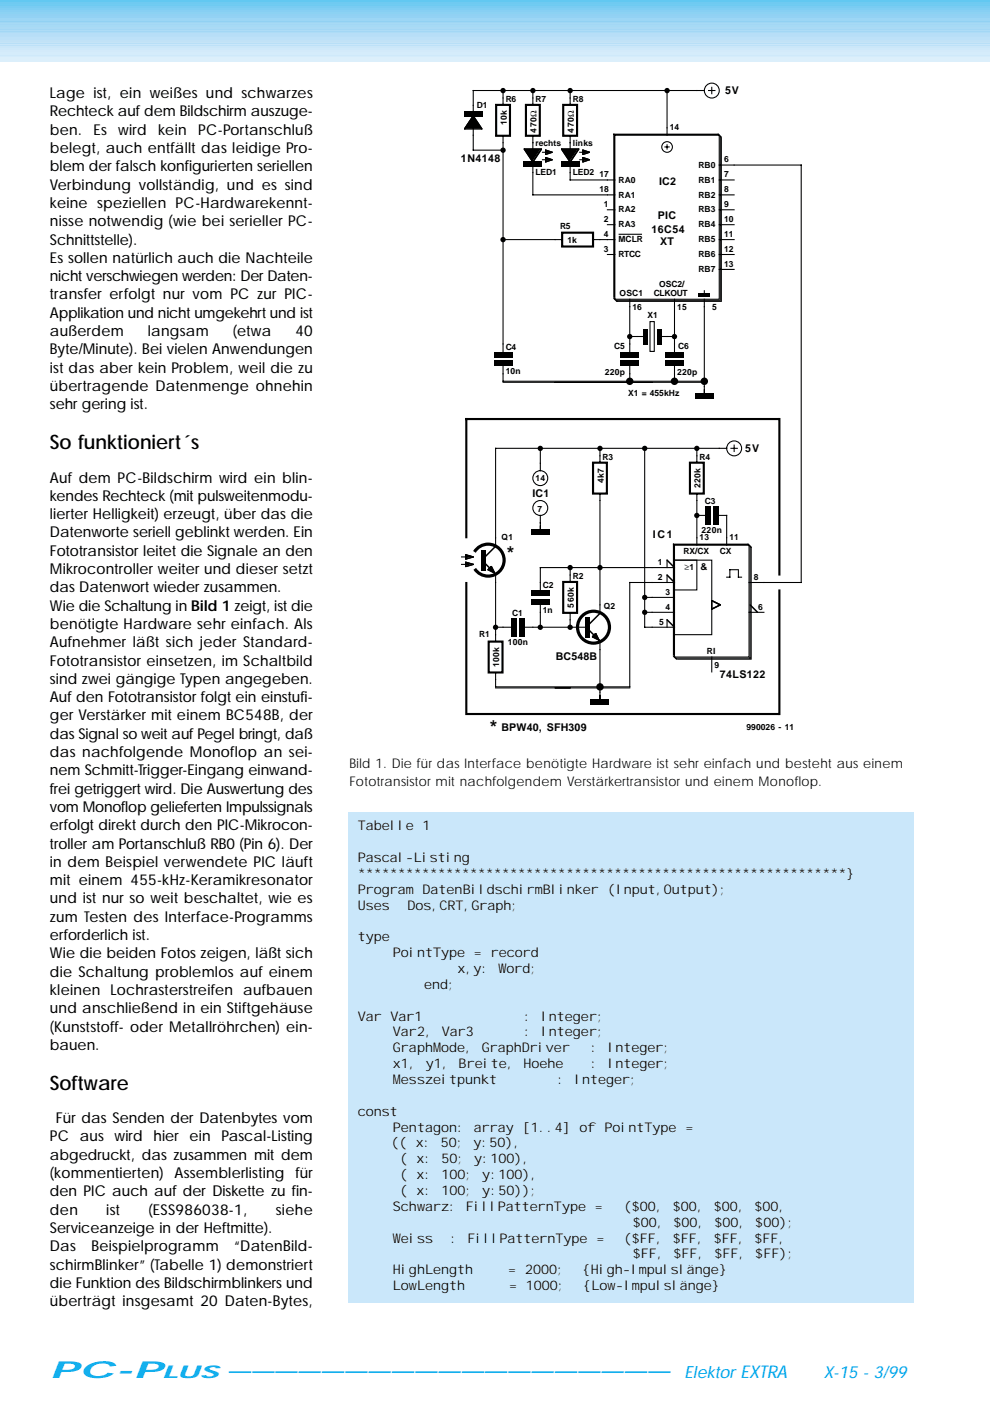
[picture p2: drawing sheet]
<svg xmlns="http://www.w3.org/2000/svg" width="210mm" height="297mm" viewBox="0 0 210 297" stroke-linecap="round" stroke-linejoin="round" font-family="sans-serif">
<defs><g id="words">
<g font-size="4.9" fill="#00a9ec">
<text x="10.6" y="292.1">PC-P</text>
<text x="48.2" y="292.1">———————————————————</text>
</g>
<g font-size="4.2">
<text x="10.6" y="95.2">So funktioniert´s</text>
<text x="10.6" y="231.1">Software</text>
</g>
<g font-size="4.1">
<text x="107.4" y="118.6">*</text>
<text x="103.8" y="155.7">*</text>
</g>
<text font-size="3.7" fill="#00a9ec" x="34.4" y="292.1">LUS</text>
<g font-size="3.5" fill="#00a9ec">
<text x="145.2" y="292.1">Elektor EXTRA</text>
<text x="174.7" y="292.1">X-15 - 3/99</text>
</g>
<g font-size="3.2">
<text x="10.6" y="20.8">Lage ist, ein weißes und schwarzes</text>
<text x="10.6" y="24.7">Rechteck auf dem Bildschirm auszuge-</text>
<text x="10.6" y="28.6">ben.</text>
<text x="19.8" y="28.6">Es wird</text>
<text x="33.5" y="28.6">kein</text>
<text x="42" y="28.6">PC-Portanschluß</text>
<text x="10.6" y="32.5">belegt, auch entfällt das leidige Pro-</text>
<text x="10.6" y="36.3">blem der falsch konfigurierten seriellen</text>
<text x="10.6" y="40.2">Verbindung vollständig, und es sind</text>
<text x="10.6" y="44.1">keine speziellen PC-Hardwarekennt-</text>
<text x="10.6" y="48">nisse notwendig (wie bei serieller PC-</text>
<text x="10.6" y="51.9">Schnittstelle).</text>
<text x="10.6" y="55.7">Es sollen natürlich auch die Nachteile</text>
<text x="10.6" y="59.6">nicht verschwiegen werden: Der Daten-</text>
<text x="10.6" y="63.5">transfer erfolgt nur vom PC zur PIC-</text>
<text x="10.6" y="67.4">Applikation und nicht umgekehrt und ist</text>
<text x="10.6" y="71.3">außerdem</text>
<text x="31.3" y="71.3">langsam</text>
<text x="49.3" y="71.3">(etwa</text>
<text x="62.6" y="71.3">40</text>
<text x="10.6" y="75.1">Byte/Minute). Bei vielen Anwendungen</text>
<text x="10.6" y="79">ist das aber kein Problem, weil die zu</text>
<text x="10.6" y="82.9">übertragende Datenmenge ohnehin</text>
<text x="10.6" y="86.8">sehr gering ist.</text>
<text x="10.6" y="102.3">Auf dem PC-Bildschirm wird ein blin-</text>
<text x="10.6" y="106.2">kendes Rechteck (mit pulsweitenmodu-</text>
<text x="10.6" y="110.1">lierter Helligkeit) erzeugt, über das die</text>
<text x="10.6" y="113.9">Datenworte seriell geblinkt werden. Ein</text>
<text x="10.6" y="117.8">Fototransistor leitet die Signale an den</text>
<text x="10.6" y="121.7">Mikrocontroller weiter und dieser setzt</text>
<text x="10.6" y="125.6">das Datenwort wieder zusammen.</text>
<text x="10.6" y="129.5">Wie die Schaltung in Bild 1 zeigt, ist die</text>
<text x="10.6" y="133.3">benötigte Hardware sehr einfach. Als</text>
<text x="10.6" y="137.2">Aufnehmer läßt sich jeder Standard-</text>
<text x="10.6" y="141.1">Fototransistor einsetzen, im Schaltbild</text>
<text x="10.6" y="145">sind zwei gängige Typen angegeben.</text>
<text x="10.6" y="148.9">Auf den Fototransistor folgt ein einstufi-</text>
<text x="10.6" y="152.8">ger Verstärker mit einem BC548B, der</text>
<text x="10.6" y="156.6">das Signal so weit auf Pegel bringt, daß</text>
<text x="10.6" y="160.5">das nachfolgende Monoflop an sei-</text>
<text x="10.6" y="164.4">nem Schmitt-Trigger-Eingang einwand-</text>
<text x="10.6" y="168.3">frei getriggert wird. Die Auswertung des</text>
<text x="10.6" y="172.2">vom Monoflop gelieferten Impulssignals</text>
<text x="10.6" y="176">erfolgt direkt durch den PIC-Mikrocon-</text>
<text x="10.6" y="179.9">troller am Portanschluß RB0 (Pin 6). Der</text>
<text x="10.6" y="183.8">in dem Beispiel verwendete PIC läuft</text>
<text x="10.6" y="187.7">mit einem 455-kHz-Keramikresonator</text>
<text x="10.6" y="191.6">und ist nur so weit beschaltet, wie es</text>
<text x="10.6" y="195.4">zum Testen des Interface-Programms</text>
<text x="10.6" y="199.3">erforderlich ist.</text>
<text x="10.6" y="203.2">Wie die beiden Fotos zeigen, läßt sich</text>
<text x="10.6" y="207.1">die Schaltung problemlos auf einem</text>
<text x="10.6" y="211">kleinen Lochrasterstreifen aufbauen</text>
<text x="10.6" y="214.8">und anschließend in ein Stiftgehäuse</text>
<text x="10.6" y="218.7">(Kunststoff- oder Metallröhrchen) ein-</text>
<text x="10.6" y="222.6">bauen.</text>
<text x="11.8" y="238.1">Für das Senden der Datenbytes vom</text>
<text x="10.6" y="242">PC</text>
<text x="10.6" y="245.9">abgedruckt, das zusammen mit dem</text>
<text x="16.9" y="242">aus wird</text>
<text x="32.5" y="242">hier ein</text>
<text x="46.9" y="242">Pascal-Listing</text>
<text x="10.6" y="249.8">(kommentierten)</text>
<text x="37" y="249.8">Assemblerlisting</text>
<text x="62.6" y="249.8">für</text>
<text x="10.6" y="253.6">den PIC auch auf der Diskette zu fin-</text>
<text x="10.6" y="257.5">den</text>
<text x="22.5" y="257.5">ist</text>
<text x="31.5" y="257.5">(ESS986038-1,</text>
<text x="58.5" y="257.5">siehe</text>
<text x="10.6" y="261.4">Serviceanzeige in der Heftmitte).</text>
<text x="10.6" y="265.3">Das</text>
<text x="10.6" y="269.2">schirmBlinker” (Tabelle 1) demonstriert</text>
<text x="19.4" y="265.3">Beispielprogramm</text>
<text x="49.7" y="265.3">“DatenBild-</text>
<text x="10.6" y="273">die Funktion des Bildschirmblinkers und</text>
<text x="10.6" y="276.9">überträgt insgesamt 20 Daten-Bytes,</text>
</g>
<g font-size="2.8">
<text x="74.1" y="162.9">Bild 1. Die für das Interface benötigte Hardware ist sehr einfach und besteht aus einem</text>
<text x="74.1" y="166.8">Fototransistor mit nachfolgendem Verstärkertransistor und einem Monoflop.</text>
<text x="75.8" y="176.1">Tabelle 1</text>
<text x="75.8" y="182.8">Pascal-Listing</text>
<text x="75.8" y="186.2">*************************************************************}</text>
<text x="75.8" y="189.5">Program DatenBildschirmBlinker (Input,Output);</text>
<text x="75.8" y="192.9">Uses</text>
<text x="86.4" y="192.9">Dos,CRT,Graph;</text>
<text x="75.8" y="199.6">type</text>
<text x="83.3" y="203">PointType = record</text>
<text x="90" y="209.7">end;</text>
<text x="97" y="206.3">x,y: Word;</text>
<text x="75.8" y="216.4">Var Var1</text>
<text x="83.3" y="219.8">Var2, Var3</text>
<text x="111.1" y="216.4">: Integer;</text>
<text x="111.1" y="219.8">: Integer;</text>
<text x="83.3" y="223.1">GraphMode, GraphDriver</text>
<text x="83.3" y="226.5">x1, y1, Breite, Hoehe</text>
<text x="125.2" y="223.1">: Integer;</text>
<text x="125.2" y="226.5">: Integer;</text>
<text x="83.3" y="229.8">Messzeitpunkt</text>
<text x="118.2" y="229.8">: Integer;</text>
<text x="75.8" y="236.6">const</text>
<text x="83.3" y="239.9">Pentagon: array [1..4] of PointType =</text>
<text x="82.9" y="243.3">(( x: 50; y:50),</text>
<text x="84.8" y="246.6">( x: 50; y:100),</text>
<text x="84.8" y="250">( x: 100; y:100),</text>
<text x="83.3" y="256.7">Schwarz: FillPatternType =</text>
<text x="84.8" y="253.4">( x: 100; y:50));</text>
<text x="132.3" y="256.7">($00, $00, $00, $00,</text>
<text x="83.3" y="263.4">Weiss</text>
<text x="95.5" y="263.4">: FillPatternType =</text>
<text x="132.3" y="263.4">($FF, $FF, $FF, $FF,</text>
<text x="134.2" y="260.1">$00, $00, $00, $00);</text>
<text x="134.2" y="266.8">$FF, $FF, $FF, $FF);</text>
<text x="83.3" y="270.2">HighLength</text>
<text x="83.3" y="273.5">LowLength</text>
<text x="107.8" y="270.2">= 2000;</text>
<text x="107.9" y="273.5">= 1000;</text>
<text x="123.6" y="270.2">{High-Impulslänge}</text>
<text x="123.7" y="273.5">{Low-Impulslänge}</text>
</g>
<g font-size="2.3">
<text x="153.7" y="20">5V</text>
<text x="97.7" y="34.4">1N4148</text>
<text x="139.7" y="39.2">IC2</text>
<text x="139.5" y="46.4">PIC</text>
<text x="138.2" y="49.3">16C54</text>
<text x="140" y="52">XT</text>
<text x="158" y="95.8">5V</text>
<text x="112.9" y="105.3">IC1</text>
<text x="138.4" y="114.1">I C 1</text>
<text x="117.8" y="139.9">BC548B</text>
<text x="152.6" y="143.7">74LS122</text>
<text x="106.3" y="155">BPW40, SFH309</text>
</g>
<text font-size="2" x="148.5" y="120.9">&amp;</text>
<g font-size="1.8">
<text x="101.1" y="22.9">D1</text>
<text x="107.2" y="21.6">R6</text>
<text x="113.5" y="21.6">R7</text>
<text x="121.4" y="21.6">R8</text>
<text x="107.4" y="26.5" transform="rotate(-90 107.4 26.5)">10k</text>
<text x="113.8" y="28.1" transform="rotate(-90 113.8 28.1)">470Ω</text>
<text x="121.7" y="28.1" transform="rotate(-90 121.7 28.1)">470Ω</text>
<text x="142" y="27.7">14</text>
<text x="113.5" y="31">rechts</text>
<text x="121.4" y="31">links</text>
<text x="148.1" y="35.6">RB0</text>
<text x="153.5" y="34.4">6</text>
<text x="113.5" y="37.1">LED1</text>
<text x="121.4" y="37.1">LED2</text>
<text x="127.1" y="37.6">17</text>
<text x="127.1" y="40.8">18</text>
<text x="131.2" y="38.7">RA0</text>
<text x="131.2" y="41.9">RA1</text>
<text x="148.1" y="38.7">RB1</text>
<text x="148.1" y="41.9">RB2</text>
<text x="153.5" y="40.8">8</text>
<text x="153.5" y="37.6">7</text>
<text x="128" y="43.9">1</text>
<text x="128" y="47.1">2</text>
<text x="131.2" y="45">RA2</text>
<text x="148.1" y="45">RB3</text>
<text x="153.5" y="47.1">10</text>
<text x="153.5" y="43.9">9</text>
<text x="118.7" y="48.7">R5</text>
<text x="120.3" y="51.6">1k</text>
<text x="128" y="53.4">3</text>
<text x="128" y="50.2">4</text>
<text x="131.2" y="51.4">MCLR</text>
<text x="131.2" y="48.2">RA3</text>
<text x="148.1" y="48.2">RB4</text>
<text x="148.1" y="51.4">RB5</text>
<text x="153.5" y="53.4">12</text>
<text x="153.5" y="50.2">11</text>
<text x="131.2" y="54.5">RTCC</text>
<text x="148.1" y="54.5">RB6</text>
<text x="148.1" y="57.7">RB7</text>
<text x="153.5" y="56.6">13</text>
<text x="131.4" y="62.7">OSC1</text>
<text x="134.1" y="65.8">16</text>
<text x="138.6" y="62.7">CLKOUT</text>
<text x="139.7" y="60.8">OSC2/</text>
<text x="143.6" y="65.8">15</text>
<text x="151" y="65.8">5</text>
<text x="137.3" y="67.4">X1</text>
<text x="107.2" y="74.2">C4</text>
<text x="130.3" y="73.9">C5</text>
<text x="143.8" y="73.9">C6</text>
<text x="107.2" y="79.4">10n</text>
<text x="128.2" y="79.6">220p</text>
<text x="133.2" y="83.9">X1 = 455kHz</text>
<text x="143.6" y="79.6">220p</text>
<text x="113.5" y="101.9">14</text>
<text x="127.8" y="97.4">R3</text>
<text x="148.3" y="97.4">R4</text>
<text x="128" y="102.4" transform="rotate(-90 128 102.4)">4k7</text>
<text x="148.5" y="103.5" transform="rotate(-90 148.5 103.5)">220k</text>
<text x="149.4" y="106.9">C3</text>
<text x="114" y="108.5">7</text>
<text x="148.8" y="113">220n</text>
<text x="106.3" y="114.6">Q1</text>
<text x="139.5" y="119.8">1</text>
<text x="144.9" y="117.5">RX/CX</text>
<text x="148.3" y="114.6">13</text>
<text x="152.6" y="117.5">CX</text>
<text x="154.6" y="114.6">11</text>
<text x="115.1" y="124.7">C2</text>
<text x="121.4" y="122.7">R2</text>
<text x="139.5" y="122.9">2</text>
<text x="145.2" y="120.9">≥1</text>
<text x="159.8" y="122.9">8</text>
<text x="108.6" y="130.6">C1</text>
<text x="115.1" y="129.9">1n</text>
<text x="121.7" y="128.8" transform="rotate(-90 121.7 128.8)">560k</text>
<text x="128" y="129">Q2</text>
<text x="141.1" y="126.1">3</text>
<text x="141.1" y="129.3">4</text>
<text x="160.7" y="129.3">6</text>
<text x="101.6" y="135.1">R1</text>
<text x="107.7" y="136.7">100n</text>
<text x="139.7" y="132.4">5</text>
<text x="105.9" y="141.4" transform="rotate(-90 105.9 141.4)">100k</text>
<text x="149.9" y="138.7">RI</text>
<text x="151.5" y="141.7">9</text>
<text x="158.2" y="154.8">990026 - 11</text>
</g>
</g></defs>
<path d="M-.1 13h210" fill="none" stroke="#d8eefc" stroke-width=".36"/>
<path d="M-.1 12.9h210" fill="none" stroke="#d7eefc" stroke-width=".36"/>
<path d="M-.1 12.9h210" fill="none" stroke="#d7eefb" stroke-width=".36"/>
<path d="M-.1 12.8h210" fill="none" stroke="#d7edfb" stroke-width=".36"/>
<path d="M-.1 12.7h210" fill="none" stroke="#d6edfb" stroke-width=".36"/>
<path d="M-.1 12.6h210" fill="none" stroke="#d5edfb" stroke-width=".36"/>
<path d="M-.1 12.5h210" fill="none" stroke="#d5ecfb" stroke-width=".36"/>
<path d="M-.1 12.4h210" fill="none" stroke="#d4ecfb" stroke-width=".36"/>
<path d="M-.1 12.3h210" fill="none" stroke="#d3ecfb" stroke-width=".36"/>
<path d="M-.1 12.2h210" fill="none" stroke="#d2ebfb" stroke-width=".36"/>
<path d="M-.1 12.1h210M-.1 12h210" fill="none" stroke="#d1ebfb" stroke-width=".36"/>
<path d="M-.1 11.9h210" fill="none" stroke="#d0eafb" stroke-width=".36"/>
<path d="M-.1 11.8h210M-.1 11.7h210" fill="none" stroke="#cfeafb" stroke-width=".36"/>
<path d="M-.1 11.7h210" fill="none" stroke="#cee9fb" stroke-width=".36"/>
<path d="M-.1 11.6h210" fill="none" stroke="#cde9fb" stroke-width=".36"/>
<path d="M-.1 11.5h210" fill="none" stroke="#cde9fa" stroke-width=".36"/>
<path d="M-.1 11.4h210" fill="none" stroke="#cce8fa" stroke-width=".36"/>
<path d="M-.1 11.3h210" fill="none" stroke="#cbe8fa" stroke-width=".36"/>
<path d="M-.1 11.2h210" fill="none" stroke="#cae8fa" stroke-width=".36"/>
<path d="M-.1 11.1h210" fill="none" stroke="#cae7fa" stroke-width=".36"/>
<path d="M-.1 11.1h210M-.1 11h210" fill="none" stroke="#c8e7fa" stroke-width=".36"/>
<path d="M-.1 10.9h210" fill="none" stroke="#c8e6fa" stroke-width=".36"/>
<path d="M-.1 10.8h210" fill="none" stroke="#c7e6fa" stroke-width=".36"/>
<path d="M-.1 10.7h210" fill="none" stroke="#c6e6fa" stroke-width=".36"/>
<path d="M-.1 10.6h210" fill="none" stroke="#c5e5fa" stroke-width=".36"/>
<path d="M-.1 10.5h210" fill="none" stroke="#c4e5f9" stroke-width=".36"/>
<path d="M-.1 10.5h210" fill="none" stroke="#c4e4f9" stroke-width=".36"/>
<path d="M-.1 10.4h210" fill="none" stroke="#c3e4f9" stroke-width=".36"/>
<path d="M-.1 10.3h210" fill="none" stroke="#c2e4f9" stroke-width=".36"/>
<path d="M-.1 10.2h210" fill="none" stroke="#c1e3f9" stroke-width=".36"/>
<path d="M-.1 10.1h210" fill="none" stroke="#c0e3f9" stroke-width=".36"/>
<path d="M-.1 10h210" fill="none" stroke="#c0e2f9" stroke-width=".36"/>
<path d="M-.1 9.9h210" fill="none" stroke="#bee2f9" stroke-width=".36"/>
<path d="M-.1 9.9h210" fill="none" stroke="#bee2f8" stroke-width=".36"/>
<path d="M-.1 9.8h210" fill="none" stroke="#bde0f8" stroke-width=".36"/>
<path d="M-.1 9.7h210M-.1 9.6h210" fill="none" stroke="#bce0f8" stroke-width=".36"/>
<path d="M-.1 9.5h210" fill="none" stroke="#bbe0f8" stroke-width=".36"/>
<path d="M-.1 9.4h210" fill="none" stroke="#bae0f8" stroke-width=".36"/>
<path d="M-.1 9.3h210" fill="none" stroke="#b9dff8" stroke-width=".36"/>
<path d="M-.1 9.3h210M-.1 9.2h210" fill="none" stroke="#b8dff8" stroke-width=".36"/>
<path d="M-.1 9.1h210M-.1 9h210" fill="none" stroke="#b6def7" stroke-width=".36"/>
<path d="M-.1 8.9h210" fill="none" stroke="#b4def7" stroke-width=".36"/>
<path d="M-.1 8.8h210" fill="none" stroke="#b4ddf7" stroke-width=".36"/>
<path d="M-.1 8.7h210" fill="none" stroke="#b3ddf7" stroke-width=".36"/>
<path d="M-.1 8.7h210" fill="none" stroke="#b2ddf7" stroke-width=".36"/>
<path d="M-.1 8.6h210" fill="none" stroke="#b1dcf7" stroke-width=".36"/>
<path d="M-.1 8.5h210M-.1 8.4h210" fill="none" stroke="#afdcf7" stroke-width=".36"/>
<path d="M-.1 8.3h210M-.1 8.2h210M-.1 8.1h210" fill="none" stroke="#addbf7" stroke-width=".36"/>
<path d="M-.1 8.1h210" fill="none" stroke="#acdaf7" stroke-width=".36"/>
<path d="M-.1 8h210M-.1 7.9h210" fill="none" stroke="#aadaf6" stroke-width=".36"/>
<path d="M-.1 7.8h210" fill="none" stroke="#a9d8f6" stroke-width=".36"/>
<path d="M-.1 7.7h210M-.1 7.6h210" fill="none" stroke="#a7d8f6" stroke-width=".36"/>
<path d="M-.1 7.5h210" fill="none" stroke="#a6d7f6" stroke-width=".36"/>
<path d="M-.1 7.5h210" fill="none" stroke="#a4d7f6" stroke-width=".36"/>
<path d="M-.1 7.4h210M-.1 7.3h210" fill="none" stroke="#a3d7f6" stroke-width=".36"/>
<path d="M-.1 7.2h210" fill="none" stroke="#a1d7f6" stroke-width=".36"/>
<path d="M-.1 7.1h210" fill="none" stroke="#a0d7f6" stroke-width=".36"/>
<path d="M-.1 7h210" fill="none" stroke="#a0d6f6" stroke-width=".36"/>
<path d="M-.1 6.9h210" fill="none" stroke="#9fd6f6" stroke-width=".36"/>
<path d="M-.1 6.8h210" fill="none" stroke="#9ed5f6" stroke-width=".36"/>
<path d="M-.1 6.7h210M-.1 6.6h210" fill="none" stroke="#9cd5f6" stroke-width=".36"/>
<path d="M-.1 6.5h210M-.1 6.4h210" fill="none" stroke="#9bd4f6" stroke-width=".36"/>
<path d="M-.1 6.3h210" fill="none" stroke="#9ad4f4" stroke-width=".36"/>
<path d="M-.1 6.3h210M-.1 6.2h210" fill="none" stroke="#98d3f4" stroke-width=".36"/>
<path d="M-.1 6.1h210" fill="none" stroke="#97d3f4" stroke-width=".36"/>
<path d="M-.1 6h210" fill="none" stroke="#96d2f4" stroke-width=".36"/>
<path d="M-.1 5.9h210" fill="none" stroke="#95d2f4" stroke-width=".36"/>
<path d="M-.1 5.8h210" fill="none" stroke="#94d2f4" stroke-width=".36"/>
<path d="M-.1 5.7h210" fill="none" stroke="#94d1f4" stroke-width=".36"/>
<path d="M-.1 5.7h210" fill="none" stroke="#93d1f4" stroke-width=".36"/>
<path d="M-.1 5.6h210" fill="none" stroke="#93d1f3" stroke-width=".36"/>
<path d="M-.1 5.5h210" fill="none" stroke="#92d0f3" stroke-width=".36"/>
<path d="M-.1 5.4h210" fill="none" stroke="#90d0f3" stroke-width=".36"/>
<path d="M-.1 5.3h210" fill="none" stroke="#8fd0f3" stroke-width=".36"/>
<path d="M-.1 5.2h210" fill="none" stroke="#8ecff3" stroke-width=".36"/>
<path d="M-.1 5.1h210" fill="none" stroke="#8dcff3" stroke-width=".36"/>
<path d="M-.1 5.1h210" fill="none" stroke="#8ccff3" stroke-width=".36"/>
<path d="M-.1 5h210" fill="none" stroke="#8bcef3" stroke-width=".36"/>
<path d="M-.1 4.9h210" fill="none" stroke="#8acef3" stroke-width=".36"/>
<path d="M-.1 4.8h210" fill="none" stroke="#89cef3" stroke-width=".36"/>
<path d="M-.1 4.7h210" fill="none" stroke="#88cdf3" stroke-width=".36"/>
<path d="M-.1 4.6h210M-.1 4.5h210" fill="none" stroke="#87cdf3" stroke-width=".36"/>
<path d="M-.1 4.5h210" fill="none" stroke="#86cdf3" stroke-width=".36"/>
<path d="M-.1 4.4h210" fill="none" stroke="#85ccf3" stroke-width=".36"/>
<path d="M-.1 4.3h210" fill="none" stroke="#84ccf3" stroke-width=".36"/>
<path d="M-.1 4.2h210" fill="none" stroke="#83cbf3" stroke-width=".36"/>
<path d="M-.1 4.1h210" fill="none" stroke="#81cbf3" stroke-width=".36"/>
<path d="M-.1 4h210" fill="none" stroke="#80cbf3" stroke-width=".36"/>
<path d="M-.1 3.9h210" fill="none" stroke="#7fcaf3" stroke-width=".36"/>
<path d="M-.1 3.9h210" fill="none" stroke="#7ecaf3" stroke-width=".36"/>
<path d="M-.1 3.8h210" fill="none" stroke="#7dcaf3" stroke-width=".36"/>
<path d="M-.1 3.7h210" fill="none" stroke="#7cc8f2" stroke-width=".36"/>
<path d="M-.1 3.6h210" fill="none" stroke="#79c8f2" stroke-width=".36"/>
<path d="M-.1 3.5h210M-.1 3.4h210" fill="none" stroke="#78c8f2" stroke-width=".36"/>
<path d="M-.1 3.3h210" fill="none" stroke="#77c8f2" stroke-width=".36"/>
<path d="M-.1 3.3h210" fill="none" stroke="#75c8f2" stroke-width=".36"/>
<path d="M-.1 3.2h210" fill="none" stroke="#73c7f2" stroke-width=".36"/>
<path d="M-.1 3.1h210" fill="none" stroke="#73c7f1" stroke-width=".36"/>
<path d="M-.1 3h210" fill="none" stroke="#70c7f1" stroke-width=".36"/>
<path d="M-.1 2.9h210" fill="none" stroke="#6fc6f1" stroke-width=".36"/>
<path d="M-.1 2.8h210" fill="none" stroke="#6ec6f1" stroke-width=".36"/>
<path d="M-.1 2.7h210" fill="none" stroke="#6cc5f1" stroke-width=".36"/>
<path d="M-.1 2.6h210" fill="none" stroke="#69c5f1" stroke-width=".36"/>
<path d="M-.1 2.5h210" fill="none" stroke="#68c4f0" stroke-width=".36"/>
<path d="M-.1 2.4h210" fill="none" stroke="#67c4f0" stroke-width=".36"/>
<path d="M-.1 2.3h210" fill="none" stroke="#66c4f0" stroke-width=".36"/>
<path d="M-.1 2.2h210" fill="none" stroke="#64c3f0" stroke-width=".36"/>
<path d="M-.1 2.2h210" fill="none" stroke="#63c3f0" stroke-width=".36"/>
<path d="M-.1 2.1h210" fill="none" stroke="#62c3f0" stroke-width=".36"/>
<path d="M-.1 2h210" fill="none" stroke="#60c2f0" stroke-width=".36"/>
<path d="M-.1 1.9h210" fill="none" stroke="#5fc2f0" stroke-width=".36"/>
<path d="M-.1 1.8h210" fill="none" stroke="#5ec2f0" stroke-width=".36"/>
<path d="M-.1 1.7h210M-.1 1.6h210" fill="none" stroke="#5bc1f0" stroke-width=".36"/>
<path d="M-.1 1.6h210" fill="none" stroke="#58c1f0" stroke-width=".36"/>
<path d="M-.1 1.5h210" fill="none" stroke="#57c0ef" stroke-width=".36"/>
<path d="M-.1 1.4h210" fill="none" stroke="#55c0ef" stroke-width=".36"/>
<path d="M-.1 1.3h210" fill="none" stroke="#54beef" stroke-width=".36"/>
<path d="M-.1 1.2h210" fill="none" stroke="#52beef" stroke-width=".36"/>
<path d="M-.1 1.1h210" fill="none" stroke="#51beef" stroke-width=".36"/>
<path d="M-.1 1h210" fill="none" stroke="#4fbeef" stroke-width=".36"/>
<path d="M-.1 1h210" fill="none" stroke="#4dbeef" stroke-width=".36"/>
<path d="M-.1 .9h210" fill="none" stroke="#4cbeef" stroke-width=".36"/>
<path d="M-.1 .8h210" fill="none" stroke="#49beef" stroke-width=".36"/>
<path d="M-.1 .7h210" fill="none" stroke="#48bdef" stroke-width=".36"/>
<path d="M-.1 .6h210" fill="none" stroke="#46bdef" stroke-width=".36"/>
<path d="M-.1 .5h210" fill="none" stroke="#44bdef" stroke-width=".36"/>
<path d="M-.1 .4h210" fill="none" stroke="#42bcef" stroke-width=".36"/>
<path d="M-.1 .4h210" fill="none" stroke="#40bcef" stroke-width=".36"/>
<path d="M-.1 .3h210" fill="none" stroke="#3ebcef" stroke-width=".36"/>
<path d="M-.1 .2h210" fill="none" stroke="#3bbbef" stroke-width=".36"/>
<path d="M-.1 .1h210" fill="none" stroke="#38bbef" stroke-width=".36"/>
<path d="M-.1 0h210" fill="none" stroke="#35bbef" stroke-width=".36"/>
<g fill="#fff">
<path d="M10.2 16.2h56.5v264.6h-56.5z" fill-rule="evenodd"/>
<path d="M73.7 172.2h56.5v50.4h-56.5z" fill-rule="evenodd"/>
<path d="M137.2 172.2h56.5v50.4h-56.5z" fill-rule="evenodd"/>
<path d="M73.7 16.2h120v140.4h-120z" fill-rule="evenodd"/>
</g>
<g fill="#000">
<path d="M98.4 23.6h3.9v1.1h-3.9zM100.2 24.5h.2v.2l-1.8 2.7h-.2v-.2zM100.2 24.5h.2l1.9 2.7v.2h-.3l-1.8-2.7zM111.1 31.5h.2l1.8 2.7v.2h-.2l-1.8-2.7zM111.1 34.2h3.8v1.1h-3.8zM114.7 31.5h.2v.2l-1.8 2.7h-.2v-.2zM115.6 31.7l1.6 .5v.2l-1.6-.5zM115.6 33.3l1.6 .5v.2l-1.6-.5zM115.6 32.6l1.6-.4v.2l-1.4 .5h-.2zM115.6 34.2l1.6-.4v.2l-1.4 .4h-.2zM119 31.5h.2l1.8 2.7v.2h-.2l-1.8-2.7zM119 34.2h3.8v1.1h-3.8z"/>
<path d="M122.6 31.5h.2v.2l-1.8 2.7h-.2v-.2zM123.5 31.7l1.6 .5v.2l-1.6-.5zM123.5 33.3l1.6 .5v.2l-1.6-.5zM123.5 32.6l1.6-.4v.2l-1.4 .5h-.2zM123.5 34.2l1.6-.4v.2l-1.4 .4h-.2zM152.2 28.3h.2l.7 .7v.2h-.3l-.6-.6zM104.7 74.6h3.9v1.1h-3.9zM104.7 76.4h3.9v1.2h-3.9zM130 63.1h.3l.6 .7v.2h-.2l-.7-.7zM131.6 74.6h3.8v1.1h-3.8zM131.6 76.4h3.8v1.2h-3.8zM136.3 69.7h1v3.3h-1z"/>
<path d="M139.3 69.7h.9v3.3h-.9zM141.1 74.6h3.8v1.1h-3.8zM141.1 76.4h3.8v1.2h-3.8zM148.1 62.2h2.5v.7h-2.5zM147.4 83.4h3.8v1.2h-3.8zM98.6 117.5l1.8 .5v.2l-1.8-.5zM98.6 119.1l1.8 .4v.3l-1.8-.5zM98.6 118.4l1.8-.4v.2l-1.5 .4h-.3zM98.6 120l1.8-.5v.3l-1.5 .4h-.3zM102.5 119.1h.2l2.5 2.5v.2h-.2l-2.5-2.5zM105 115.7h.2v.2l-2.5 2.5h-.2v-.2zM112.6 112.3h3.9v1.2h-3.9z"/>
<path d="M141.3 118.6h.2l1.6 1.6v.3h-.2l-1.6-1.6zM149.4 107.4h1.2v3.8h-1.2zM151.2 107.4h1.2v3.8h-1.2zM158.5 115.3h.2l.7 .6v.3h-.2l-.7-.7zM102 116.6h.9v4.3h-.9zM103.4 120.7l1.6 .7v.2l-1.6-.7zM104.1 120h.2l.7 1.6h-.3zM103.4 120.7l.7-.7h.2v.2l-.7 .7h-.2zM108.4 131.1h1.1v3.8h-1.1zM110.2 131.1h1.1v3.8h-1.1zM112.6 125.2h3.9v1.1h-3.9zM112.6 127h3.9v1.1h-3.9z"/>
<path d="M124.2 130.8h.9v4.3h-.9zM124.6 133.3h.2l2.5 2.5v.2h-.2l-2.5-2.5zM125.5 134.9l1.6 .7v.2l-1.6-.7zM126.2 134.2h.2l.7 1.6h-.2zM125.5 134.9l.7-.7h.2v.3l-.7 .6h-.2zM124.6 132.4l2.5-2.5h.2v.3l-2.5 2.4h-.2zM141.3 131.3h.2l1.6 1.6v.2h-.2l-1.6-1.6zM141.3 121.8h.2l1.6 1.6v.2h-.2l-1.6-1.6zM142.7 139h.2l.7 .6v.3h-.3l-.6-.7zM150.8 127.2l2 .9v.3l-2-.9zM150.8 129l2-.9v.3l-1.8 .9h-.2zM158.9 128.1h.3l1.5 1.6v.2h-.2l-1.6-1.5z"/>
<path d="M125.3 148.2h3.8v1.2h-3.8z"/>
<circle cx="106.7" cy="19.2" r=".56"/>
<circle cx="113" cy="19.2" r=".56"/>
<circle cx="120.9" cy="19.2" r=".56"/>
<circle cx="141.4" cy="19.2" r=".56"/>
<circle cx="106.7" cy="31.8" r=".56"/>
<circle cx="106.7" cy="50.8" r=".56"/>
<circle cx="133.5" cy="71.4" r=".56"/>
<circle cx="143" cy="71.4" r=".56"/>
<circle cx="114.6" cy="95.1" r=".56"/>
<circle cx="127.2" cy="95.1" r=".56"/>
<circle cx="133.5" cy="80.8" r=".56"/>
<circle cx="133.5" cy="80.8" r=".79"/>
<circle cx="136.7" cy="95.1" r=".56"/>
<circle cx="143" cy="80.8" r=".56"/>
<circle cx="143" cy="80.8" r=".79"/>
<circle cx="147.7" cy="95.1" r=".56"/>
<circle cx="149.3" cy="80.8" r=".56"/>
<circle cx="149.3" cy="80.8" r=".79"/>
<circle cx="147.7" cy="109.3" r=".56"/>
<circle cx="105.1" cy="133" r=".56"/>
<circle cx="114.6" cy="133" r=".56"/>
<circle cx="120.9" cy="133" r=".56"/>
<circle cx="120.9" cy="120.3" r=".56"/>
<circle cx="127.2" cy="120.3" r=".56"/>
<circle cx="136.7" cy="129.8" r=".56"/>
<circle cx="136.7" cy="126.7" r=".56"/>
<circle cx="127.2" cy="145.6" r=".56"/>
<circle cx="127.2" cy="145.6" r=".79"/>
</g>
<g fill="none" stroke="#000" stroke-width=".23">
<path d="M100.2 19.2h49.2M100.3 19.1v4.7M106.7 19.1v3.1M113 19.1v3.1M120.9 19.1v3.1M141.4 19.1v9.7M150.1 19.2h1.6M150.9 18.4v1.6M98.4 27.3h3.9M100.2 31.8h6.6M100.3 27v4.9M105.1 22.1h3.1v6.8h-3.1z"/>
<path d="M105.3 22.4h2.7v6.3h-2.7zM106.7 28.8v46.3M111.1 31.6h3.8M111.4 22.1h3.2v6.8h-3.2zM111.6 22.4h2.7v6.3h-2.7zM113 28.8v3.1M113 34.9v6.5M114.9 32.3h1.6M114.9 33.9h1.8M115.7 31.7v1.2M115.7 33.3v1.1M119 31.6h3.8"/>
<path d="M119.3 22.1h3.2v6.8h-3.2zM119.5 22.4h2.7v6.3h-2.7zM120.8 38.2h9.7M120.9 28.8v3.1M120.9 34.9v3.4M122.8 32.3h1.6M122.8 33.9h1.8M123.6 31.7v1.2M123.6 33.3v1.1M130 28.4h22.4M130.1 28.3v34.8M130.4 28.7h22.1v34.7h-22.1z"/>
<path d="M140.9 31.2h1.1M141.4 30.6v1.1M152.4 38.2h3.4M152.4 35h17.6M152.7 29v34.8M152.9 29.2v34.8M169.9 34.9v88.7M106.5 50.8h12.7M112.9 41.3h17.6M119.1 49.2h6.7v3.2h-6.7zM119.3 49.4h6.3v2.8h-6.3zM125.5 50.8h5"/>
<path d="M128.7 44.5h1.8M128.7 54h1.8M128.7 47.6h1.8M131.2 49.7h4.9M152.4 41.3h3.4M152.4 44.5h3.4M152.4 54h3.4M152.4 57.1h3.4M152.4 50.8h3.4M152.4 47.6h3.4M106.7 77.3v3.6M130.7 63.9h22.1"/>
<path d="M130.7 63.7h21.9M133.4 71.3h3.4M133.5 63.3v11.8M133.5 77.3v3.6M137.8 68.2h.9v6.3h-.9zM139.7 71.3h3.4M143 63.3v11.8M143 77.3v3.6M149.3 61.5v1.2M149.3 63.3v21M105 95.1h49.2M105.1 94.9v21"/>
<path d="M106.5 81.1h42.9M106.5 80.8h42.9M114.6 94.9v5M125.6 98h3.2v6.8h-3.2zM125.8 98.2h2.8v6.3h-2.8zM127.2 94.9v3.2M136.7 94.9v38.2M146.2 98h3.1v6.8h-3.1zM146.4 98.2h2.7v6.3h-2.7zM147.8 94.9v3.2M154.9 95.1h1.5M155.7 94.3v1.5"/>
<path d="M97.7 118.1h.9M97.7 119.7h.9M98.8 117.5v1.1M98.8 119.1v1.1M114.6 109.2v4M127.2 104.6v25.3M141.4 118.6v1.9M142.7 115.4h16M142.8 115.3v23.7M143 115.6h15.8v23.7h-15.8zM143 118.8h4.8v6.3h-4.8zM143 118.8h7.9v15.8h-7.9z"/>
<path d="M147.6 109.3h2.1M147.8 104.6v11.1M151.9 109.3h2.3M154.1 109.2v6.5M159 115.7v23.9M159.3 115.9v23.7M103.5 135.9h3.2v6.8h-3.2zM103.7 136.1h2.7v6.4h-2.7zM105 133h3.8M105.1 121.8v14.2M111.1 133h11.3M114.4 120.3h28.7"/>
<path d="M114.6 120.2v5.4M114.6 127.9v5.2M119.3 123.3h3.2v6.7h-3.2zM119.5 123.5h2.7v6.3h-2.7zM120.9 120.2v3.2M120.9 129.9v3.2M122.6 133h2.2M127.2 136v13.1M133.4 123.5h9.7M133.5 123.4v22.3M136.6 133h6.5M136.6 129.8h6.5"/>
<path d="M136.6 126.7h6.5M141.4 121.8v1.8M141.4 131.3v1.8M143.3 139.5h15.9M143.6 139.8h15.8M150.9 127.2v2.1M150.9 139.2v3.4M154 122.4h.9M154.6 120.8h1.8M154.7 120.7v1.8M156.4 122.4h.9M156.6 120.7v1.8"/>
<path d="M158.7 123.5h11.3M158.7 129.8h3.4M105 145.9h28.6M105 145.6h28.6M105.1 142.6v3.1"/>
<circle cx="150.9" cy="19.2" r="1.58"/>
<circle cx="141.4" cy="31.2" r="1.13"/>
<circle cx="155.7" cy="95.1" r="1.58"/>
<circle cx="114.6" cy="101.4" r="1.58"/>
<circle cx="114.6" cy="107.7" r="1.58"/>
</g>
<g fill="none" stroke="#000" stroke-width=".68" stroke-linecap="butt">
<path d="M100.6 117a3.4 3.4 0 0 1 5.1-.8 3.4 3.4 0 0 1 0 5.1 3.4 3.4 0 0 1-5-.7"/>
<circle cx="125.8" cy="133" r="3.4"/>
</g>
<path d="M100.2 24.5l1.8 2.7h-3.6zM111.1 31.5h3.6l-1.8 2.7zM115.6 31.7l1.3 .5-1.3 .4zM115.6 33.3l1.3 .5-1.3 .4zM119 31.5h3.6l-1.8 2.7zM123.5 31.7l1.3 .5-1.3 .4zM123.5 33.3l1.3 .5-1.3 .4zM98.6 117.5l1.6 .5-1.6 .4zM98.6 119.1l1.6 .4-1.6 .5zM103.4 120.7l.7-.7 .6 1.4zM125.5 134.9l.7-.7 .7 1.4z" fill="#000"/>
<path d="M98.6 88.8h66.6M98.9 88.6v25.5M165.2 88.6v33.4M98.9 123.4v27.8M165.2 125v26.6M98.6 151.4h66.6" fill="none" stroke="#000" stroke-width=".45"/>
<path d="M73.7 160.5h120v7.8h-120z" fill-rule="evenodd" fill="#fff"/>
<path d="M73.7 172.2h120v104h-120z" fill-rule="evenodd" fill="#cae7fa"/>
<use href="#words"/>
</svg>
